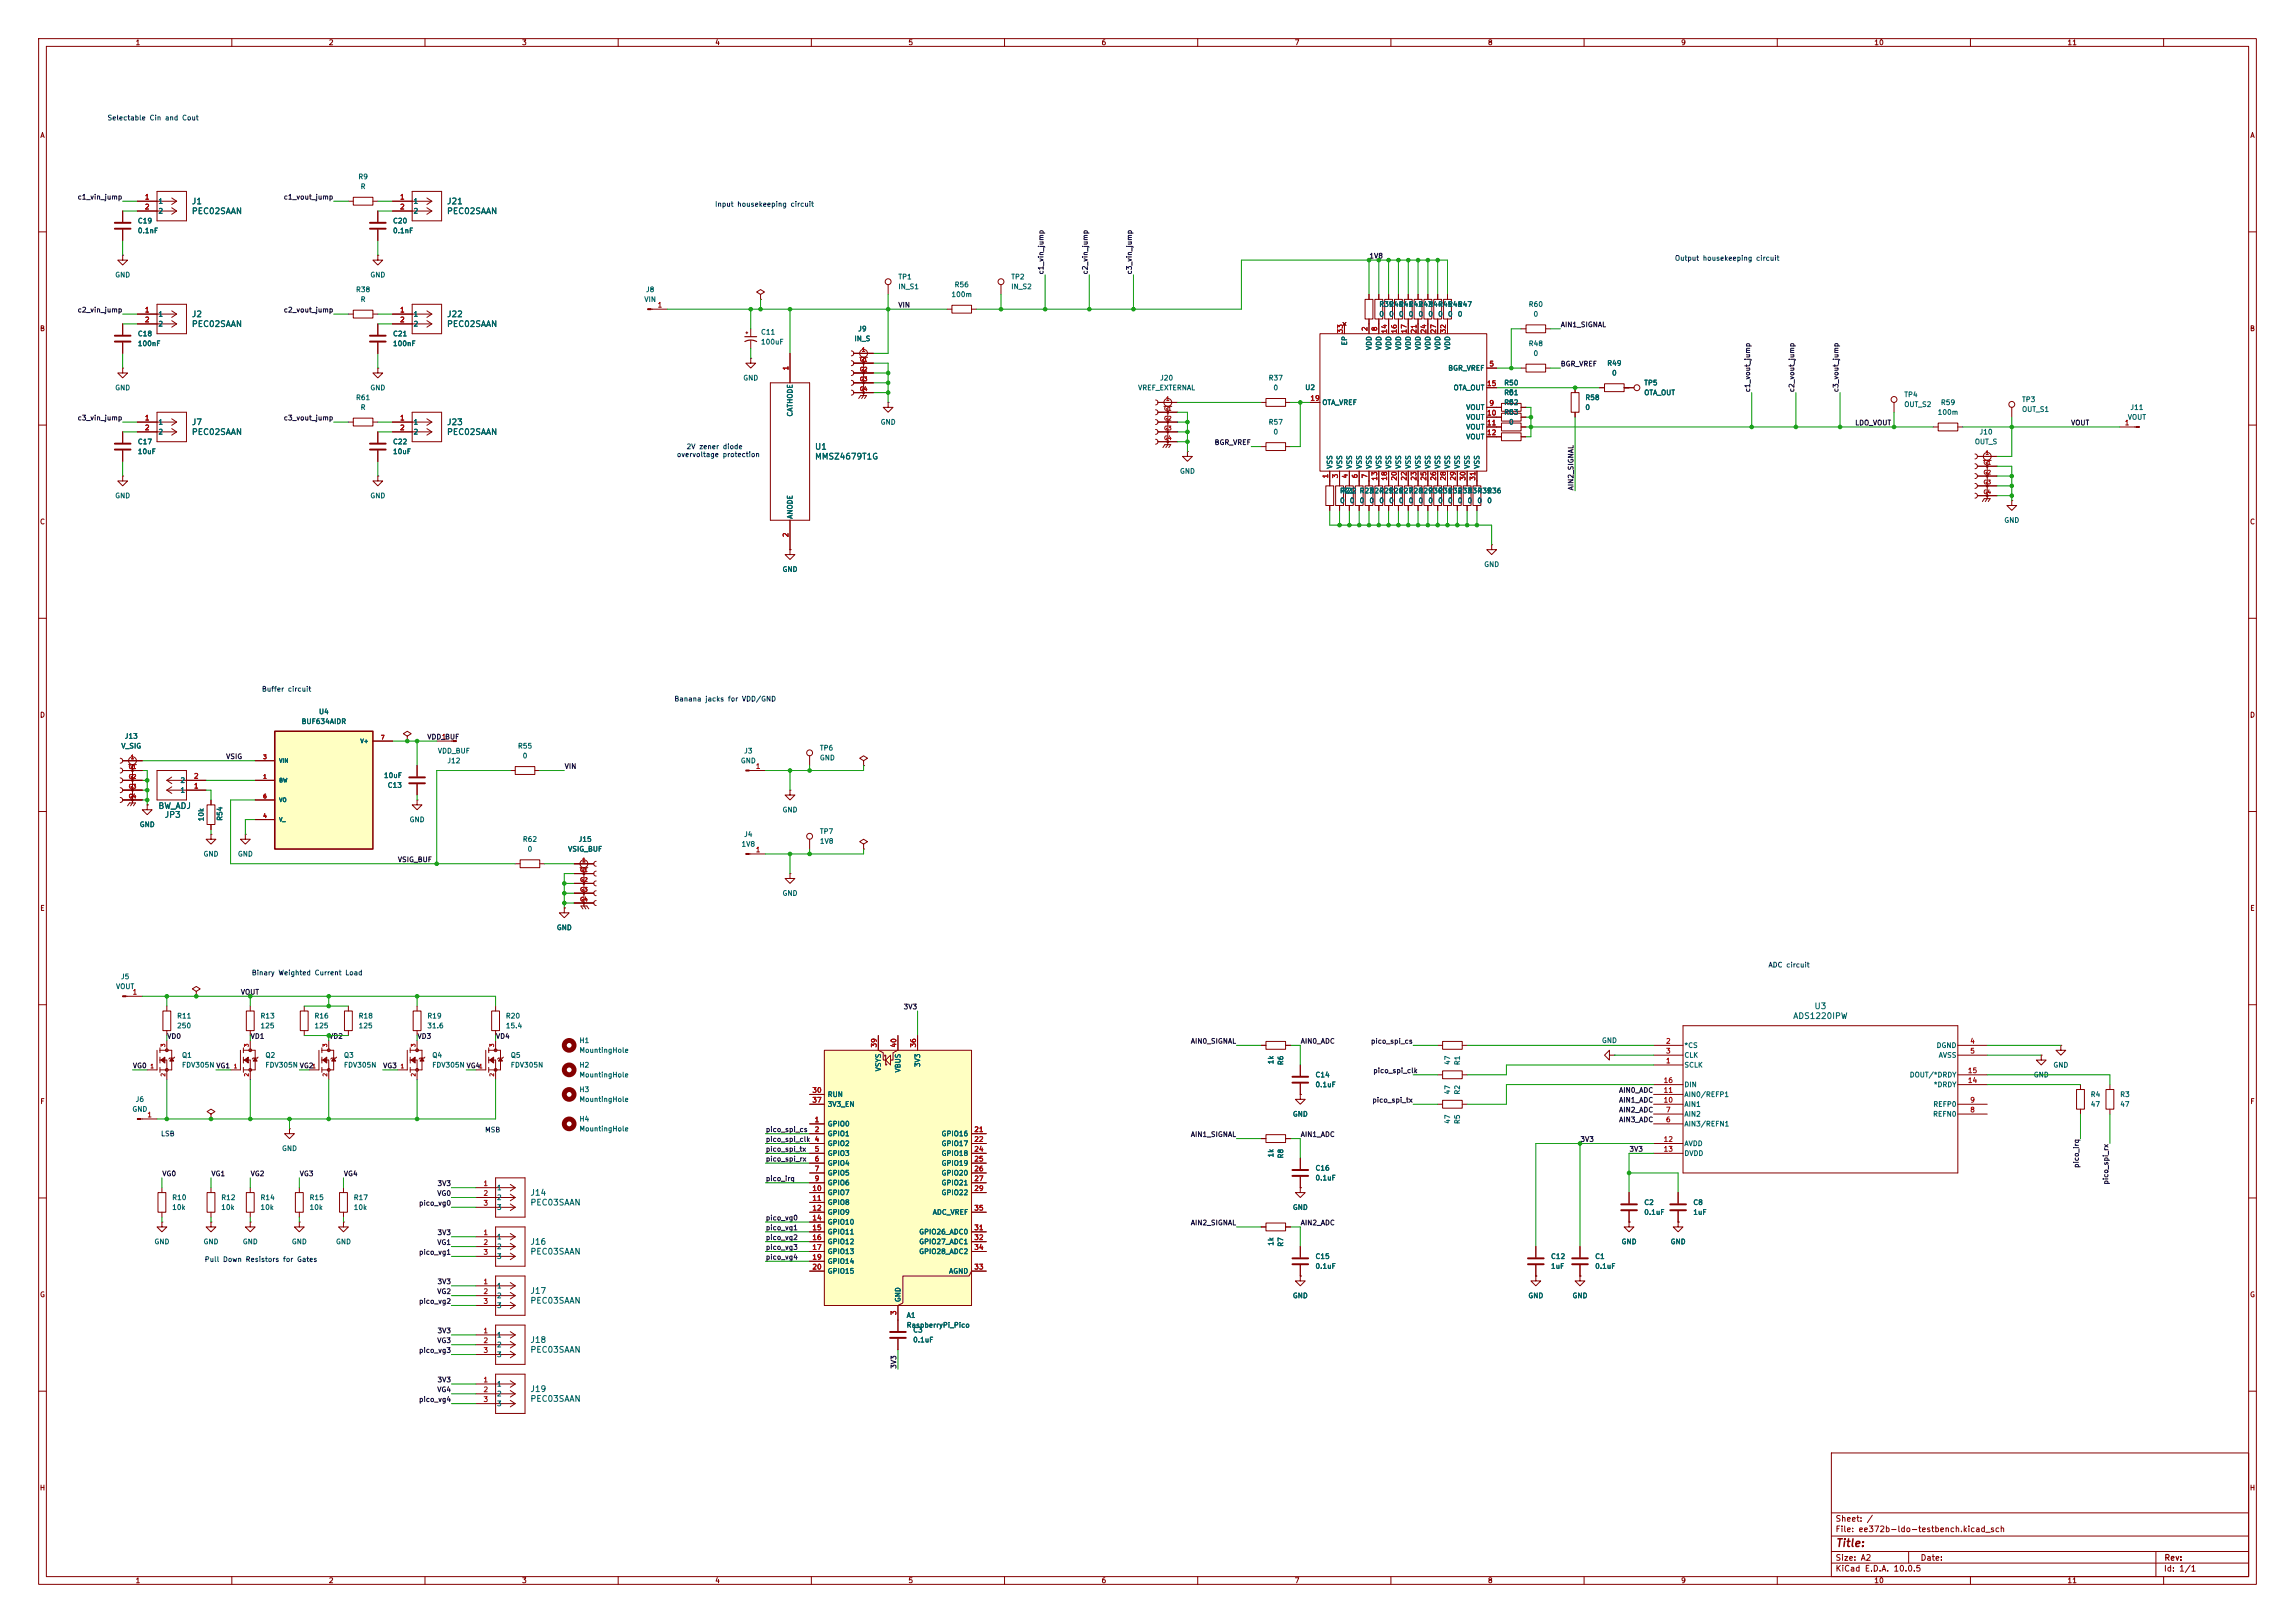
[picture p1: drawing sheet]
<svg xmlns="http://www.w3.org/2000/svg" width="594mm" height="420mm" viewBox="0 0 594 420" stroke-linecap="round" stroke-linejoin="round" font-family="sans-serif">
<defs><g id="words">
<text font-size="2" fill="#840000" x="475" y="400.8">Title:</text>
<g font-size="1.5" fill="#006464">
<text x="49.5" y="53.2">J1</text>
<text x="115.6" y="53.2">J21</text>
<text x="49.5" y="55.8">PEC02SAAN</text>
<text x="115.6" y="55.8">PEC02SAAN</text>
<text x="49.5" y="82.4">J2</text>
<text x="115.6" y="82.4">J22</text>
<text x="49.5" y="85">PEC02SAAN</text>
<text x="115.6" y="85">PEC02SAAN</text>
<text x="49.5" y="110.4">J7</text>
<text x="49.5" y="112.9">PEC02SAAN</text>
<text x="115.6" y="110.4">J23</text>
<text x="115.6" y="112.9">PEC02SAAN</text>
<text x="210.8" y="116.7">U1</text>
<text x="210.8" y="119.3">MMSZ4679T1G</text>
<text x="40.9" y="209.7">BW_ADJ</text>
<text x="42.5" y="212">JP3</text>
<text x="469.5" y="261.5">U3</text>
<text x="464" y="264">ADS1220IPW</text>
<text x="137.1" y="309.8">J14</text>
<text x="137.1" y="312.3">PEC03SAAN</text>
<text x="137.1" y="322.5">J16</text>
<text x="137.1" y="325">PEC03SAAN</text>
<text x="137.1" y="335.2">J17</text>
<text x="137.1" y="337.7">PEC03SAAN</text>
<text x="137.1" y="347.9">J18</text>
<text x="137.1" y="350.4">PEC03SAAN</text>
<text x="137.1" y="360.6">J19</text>
<text x="137.1" y="363.1">PEC03SAAN</text>
</g>
<g font-size="1.5" fill="#840000">
<text x="475" y="394.1">Sheet: /</text>
<text x="475" y="396.8">File: ee372b-ldo-testbench.kicad_sch</text>
<text x="475" y="407">KiCad E.D.A. 10.0.5</text>
<text x="475" y="404.2">Size: A2</text>
<text x="497" y="404.2">Date:</text>
<text x="560" y="407">Id: 1/1</text>
<text x="560.1" y="404.2">Rev:</text>
</g>
<g font-size="1.3" fill="#840000">
<text x="35" y="12">1</text>
<text x="85" y="12">2</text>
<text x="135" y="12">3</text>
<text x="185" y="12">4</text>
<text x="235" y="12">5</text>
<text x="285" y="12">6</text>
<text x="335" y="12">7</text>
<text x="385" y="12">8</text>
<text x="435" y="12">9</text>
<text x="485" y="12">10</text>
<text x="535" y="12">11</text>
<text x="10.3" y="36">A</text>
<text x="582.3" y="36">A</text>
<text x="10.2" y="86">B</text>
<text x="582.2" y="86">B</text>
<text x="10.2" y="136">C</text>
<text x="582.2" y="136">C</text>
<text x="10.2" y="186">D</text>
<text x="582.2" y="186">D</text>
<text x="10.3" y="236">E</text>
<text x="582.3" y="236">E</text>
<text x="10.3" y="286">F</text>
<text x="582.3" y="286">F</text>
<text x="10.2" y="336">G</text>
<text x="582.2" y="336">G</text>
<text x="10.2" y="386">H</text>
<text x="582.2" y="386">H</text>
<text x="35" y="410">1</text>
<text x="85" y="410">2</text>
<text x="135" y="410">3</text>
<text x="185" y="410">4</text>
<text x="235" y="410">5</text>
<text x="285" y="410">6</text>
<text x="335" y="410">7</text>
<text x="385" y="410">8</text>
<text x="435" y="410">9</text>
<text x="485" y="410">10</text>
<text x="535" y="410">11</text>
</g>
<g font-size="1.3" fill="#0000c2">
<text x="27.7" y="31.4">Selectable Cin and Cout</text>
<text x="184.9" y="53.8">Input housekeeping circuit</text>
<text x="433.4" y="67.8">Output housekeeping circuit</text>
<text x="175.1" y="118.6">overvoltage protection</text>
<text x="177.6" y="116.5">2V zener diode</text>
<text x="67.7" y="179.3">Buffer circuit</text>
<text x="174.4" y="181.8">Banana jacks for VDD/GND</text>
<text x="457.6" y="250.6">ADC circuit</text>
<text x="65" y="252.7">Binary Weighted Current Load</text>
<text x="125.4" y="293.3">MSB</text>
<text x="41.6" y="294.3">LSB</text>
<text x="52.9" y="326.8">Pull Down Resistors for Gates</text>
</g>
<g font-size="1.3" fill="#006464">
<text x="92.6" y="46.7">R9</text>
<text x="40.9" y="53">1</text>
<text x="93.2" y="49.2">R</text>
<text x="106.9" y="53">1</text>
<text x="35.5" y="58.1">C19</text>
<text x="40.9" y="55.6">2</text>
<text x="101.6" y="58.1">C20</text>
<text x="106.9" y="55.6">2</text>
<text x="35.5" y="60.7">0.1nF</text>
<text x="101.6" y="60.7">0.1nF</text>
<text x="29.7" y="72.1">GND</text>
<text x="92" y="75.9">R38</text>
<text x="95.7" y="72.1">GND</text>
<text x="167.1" y="75.9">J8</text>
<text x="232.4" y="72.6">TP1</text>
<text x="232.4" y="75.1">IN_S1</text>
<text x="246.1" y="77.2">100m</text>
<text x="246.9" y="74.6">R56</text>
<text x="261.6" y="72.6">TP2</text>
<text x="261.6" y="75.1">IN_S2</text>
<text x="40.9" y="82.2">1</text>
<text x="93.2" y="78.4">R</text>
<text x="106.9" y="82.2">1</text>
<text x="166.6" y="78.4">VIN</text>
<text x="356.9" y="79.7">R39</text>
<text x="356.9" y="82.2">0</text>
<text x="359.4" y="79.7">R40</text>
<text x="359.4" y="82.2">0</text>
<text x="361.9" y="79.7">R41</text>
<text x="361.9" y="82.2">0</text>
<text x="364.5" y="79.7">R42</text>
<text x="364.5" y="82.2">0</text>
<text x="367" y="79.7">R43</text>
<text x="367" y="82.2">0</text>
<text x="369.6" y="79.7">R44</text>
<text x="369.6" y="82.2">0</text>
<text x="372.1" y="79.7">R45</text>
<text x="372.1" y="82.2">0</text>
<text x="374.6" y="79.7">R46</text>
<text x="374.6" y="82.2">0</text>
<text x="377.2" y="79.7">R47</text>
<text x="377.2" y="82.2">0</text>
<text x="395.5" y="79.7">R60</text>
<text x="396.8" y="82.2">0</text>
<text x="35.5" y="87.3">C18</text>
<text x="35.5" y="89.9">100nF</text>
<text x="40.9" y="84.8">2</text>
<text x="101.6" y="87.3">C21</text>
<text x="101.6" y="89.9">100nF</text>
<text x="106.9" y="84.8">2</text>
<text x="196.8" y="86.9">C11</text>
<text x="196.8" y="89.4">100uF</text>
<text x="221" y="88.6">IN_S</text>
<text x="222" y="86.1">J9</text>
<text x="348.9" y="89.5" transform="rotate(-90 348.9 89.5)">EP</text>
<text x="395.5" y="89.9">R48</text>
<text x="355.3" y="90.7" transform="rotate(-90 355.3 90.7)">VDD</text>
<text x="357.8" y="90.7" transform="rotate(-90 357.8 90.7)">VDD</text>
<text x="360.4" y="90.7" transform="rotate(-90 360.4 90.7)">VDD</text>
<text x="362.9" y="90.7" transform="rotate(-90 362.9 90.7)">VDD</text>
<text x="365.5" y="90.7" transform="rotate(-90 365.5 90.7)">VDD</text>
<text x="368" y="90.7" transform="rotate(-90 368 90.7)">VDD</text>
<text x="370.5" y="90.7" transform="rotate(-90 370.5 90.7)">VDD</text>
<text x="373.1" y="90.7" transform="rotate(-90 373.1 90.7)">VDD</text>
<text x="375.6" y="90.7" transform="rotate(-90 375.6 90.7)">VDD</text>
<text x="396.8" y="92.4">0</text>
<text x="415.9" y="94.9">R49</text>
<text x="29.7" y="101.3">GND</text>
<text x="95.7" y="101.3">GND</text>
<text x="192.2" y="98.8">GND</text>
<text x="294.4" y="101.3">VREF_EXTERNAL</text>
<text x="300.1" y="98.8">J20</text>
<text x="328.2" y="98.8">R37</text>
<text x="329.5" y="101.3">0</text>
<text x="337.7" y="101.2">U2</text>
<text x="374.7" y="96.2">BGR_VREF</text>
<text x="376.1" y="101.3">OTA_OUT</text>
<text x="389.2" y="100">R50</text>
<text x="417.1" y="97.5">0</text>
<text x="425.4" y="100">TP5</text>
<text x="92" y="103.8">R61</text>
<text x="93.2" y="106.4">R</text>
<text x="205.4" y="107.9" transform="rotate(-90 205.4 107.9)">CATHODE</text>
<text x="342.1" y="105.1">OTA_VREF</text>
<text x="379.4" y="106.4">VOUT</text>
<text x="389.2" y="107.6">R53</text>
<text x="389.2" y="105.1">R52</text>
<text x="389.2" y="102.6">R51</text>
<text x="390.4" y="107.6">0</text>
<text x="390.4" y="105.1">0</text>
<text x="390.4" y="102.6">0</text>
<text x="410.2" y="103.8">R58</text>
<text x="410.2" y="106.4">0</text>
<text x="425.4" y="102.6">OTA_OUT</text>
<text x="492.7" y="103.1">TP4</text>
<text x="492.7" y="105.6">OUT_S2</text>
<text x="501.4" y="107.6">100m</text>
<text x="502.2" y="105.1">R59</text>
<text x="523.2" y="104.3">TP3</text>
<text x="523.2" y="106.9">OUT_S1</text>
<text x="551.3" y="106.4">J11</text>
<text x="40.9" y="110.2">1</text>
<text x="40.9" y="112.7">2</text>
<text x="106.9" y="110.2">1</text>
<text x="106.9" y="112.7">2</text>
<text x="227.8" y="110.2">GND</text>
<text x="328.2" y="110.2">R57</text>
<text x="329.5" y="112.7">0</text>
<text x="379.4" y="108.9">VOUT</text>
<text x="379.4" y="111.5">VOUT</text>
<text x="379.4" y="114">VOUT</text>
<text x="390.4" y="110.2">0</text>
<text x="512.2" y="112.7">J10</text>
<text x="550.6" y="108.9">VOUT</text>
<text x="35.5" y="115.3">C17</text>
<text x="35.5" y="117.8">10uF</text>
<text x="101.6" y="115.3">C22</text>
<text x="101.6" y="117.8">10uF</text>
<text x="511" y="115.3">OUT_S</text>
<text x="305.3" y="122.9">GND</text>
<text x="345.1" y="121.4" transform="rotate(-90 345.1 121.4)">VSS</text>
<text x="347.7" y="121.4" transform="rotate(-90 347.7 121.4)">VSS</text>
<text x="350.2" y="121.4" transform="rotate(-90 350.2 121.4)">VSS</text>
<text x="352.8" y="121.4" transform="rotate(-90 352.8 121.4)">VSS</text>
<text x="355.3" y="121.4" transform="rotate(-90 355.3 121.4)">VSS</text>
<text x="357.8" y="121.4" transform="rotate(-90 357.8 121.4)">VSS</text>
<text x="360.4" y="121.4" transform="rotate(-90 360.4 121.4)">VSS</text>
<text x="362.9" y="121.4" transform="rotate(-90 362.9 121.4)">VSS</text>
<text x="365.5" y="121.4" transform="rotate(-90 365.5 121.4)">VSS</text>
<text x="368" y="121.4" transform="rotate(-90 368 121.4)">VSS</text>
<text x="370.5" y="121.4" transform="rotate(-90 370.5 121.4)">VSS</text>
<text x="373.1" y="121.4" transform="rotate(-90 373.1 121.4)">VSS</text>
<text x="375.6" y="121.4" transform="rotate(-90 375.6 121.4)">VSS</text>
<text x="378.2" y="121.4" transform="rotate(-90 378.2 121.4)">VSS</text>
<text x="380.7" y="121.4" transform="rotate(-90 380.7 121.4)">VSS</text>
<text x="383.2" y="121.4" transform="rotate(-90 383.2 121.4)">VSS</text>
<text x="29.7" y="129.2">GND</text>
<text x="95.7" y="129.2">GND</text>
<text x="346.7" y="128">R21</text>
<text x="346.7" y="130.5">0</text>
<text x="347.3" y="128">R22 R23</text>
<text x="349.2" y="130.5">0</text>
<text x="351.8" y="130.5">0</text>
<text x="354.3" y="128">R24</text>
<text x="354.3" y="130.5">0</text>
<text x="356.9" y="128">R25</text>
<text x="356.9" y="130.5">0</text>
<text x="359.4" y="128">R26</text>
<text x="359.4" y="130.5">0</text>
<text x="361.9" y="128">R27</text>
<text x="361.9" y="130.5">0</text>
<text x="364.5" y="128">R28</text>
<text x="364.5" y="130.5">0</text>
<text x="367" y="128">R29</text>
<text x="367" y="130.5">0</text>
<text x="369.6" y="128">R30</text>
<text x="369.6" y="130.5">0</text>
<text x="372.1" y="128">R31</text>
<text x="372.1" y="130.5">0</text>
<text x="374.6" y="128">R32</text>
<text x="374.6" y="130.5">0</text>
<text x="377.2" y="128">R33</text>
<text x="377.2" y="130.5">0</text>
<text x="379.7" y="128">R34</text>
<text x="379.7" y="130.5">0</text>
<text x="382.3" y="128">R35</text>
<text x="382.3" y="130.5">0</text>
<text x="384.8" y="128">R36</text>
<text x="384.8" y="130.5">0</text>
<text x="205.4" y="134.4" transform="rotate(-90 205.4 134.4)">ANODE</text>
<text x="518.6" y="135.6">GND</text>
<text x="202.4" y="148.3">GND</text>
<text x="384" y="147">GND</text>
<text x="82.4" y="185.1">U4</text>
<text x="32.2" y="191.5">J13</text>
<text x="77.9" y="187.7">BUF634AIDR</text>
<text x="31.3" y="194">V_SIG</text>
<text x="113.2" y="195.3">VDD_BUF</text>
<text x="115.7" y="197.8">J12</text>
<text x="133.9" y="194">R55</text>
<text x="135.2" y="196.5">0</text>
<text x="191.6" y="197.8">GND</text>
<text x="192.5" y="195.3">J3</text>
<text x="212.1" y="194.5">TP6</text>
<text x="212.1" y="197.1">GND</text>
<text x="46.6" y="202.9">2</text>
<text x="99.2" y="201.6">10uF</text>
<text x="46.6" y="205.4">1</text>
<text x="100.2" y="204.2">C13</text>
<text x="36" y="214.3">GND</text>
<text x="53" y="212.7" transform="rotate(-90 53 212.7)">10k</text>
<text x="57.9" y="212.5" transform="rotate(-90 57.9 212.5)">R54</text>
<text x="105.9" y="213.1">GND</text>
<text x="202.4" y="210.5">GND</text>
<text x="52.5" y="221.9">GND</text>
<text x="61.4" y="221.9">GND</text>
<text x="135.2" y="218.1">R62</text>
<text x="136.4" y="220.7">0</text>
<text x="146.9" y="220.7">VSIG_BUF</text>
<text x="149.6" y="218.1">J15</text>
<text x="191.8" y="219.4">1V8</text>
<text x="192.5" y="216.9">J4</text>
<text x="212.1" y="216.1">TP7</text>
<text x="212.1" y="218.6">1V8</text>
<text x="202.4" y="232.1">GND</text>
<text x="144" y="241">GND</text>
<text x="29.9" y="256.2">VOUT</text>
<text x="31.2" y="253.7">J5</text>
<text x="45.7" y="263.9">R11</text>
<text x="67.3" y="263.9">R13</text>
<text x="81.3" y="263.9">R16</text>
<text x="92.7" y="263.9">R18</text>
<text x="110.5" y="263.9">R19</text>
<text x="130.8" y="263.9">R20</text>
<text x="45.7" y="266.4">250</text>
<text x="67.3" y="266.4">125</text>
<text x="81.3" y="266.4">125</text>
<text x="92.7" y="266.4">125</text>
<text x="110.5" y="266.4">31.6</text>
<text x="130.8" y="266.4">15.4</text>
<text x="47" y="274">Q1</text>
<text x="68.6" y="274">Q2</text>
<text x="88.9" y="274">Q3</text>
<text x="111.7" y="274">Q4</text>
<text x="132.1" y="274">Q5</text>
<text x="149.8" y="270.2">H1</text>
<text x="149.8" y="272.7">MountingHole</text>
<text x="329.9" y="275.5" transform="rotate(-90 329.9 275.5)">1k</text>
<text x="332.4" y="275.8" transform="rotate(-90 332.4 275.8)">R6</text>
<text x="375.6" y="275.7" transform="rotate(-90 375.6 275.7)">47</text>
<text x="378.2" y="275.8" transform="rotate(-90 378.2 275.8)">R1</text>
<text x="414.5" y="270.2">GND</text>
<text x="435.8" y="271.5">*CS</text>
<text x="435.8" y="274">CLK</text>
<text x="501.1" y="271.5">DGND</text>
<text x="501.7" y="274">AVSS</text>
<text x="47" y="276.6">FDV305N VG1</text>
<text x="68.6" y="276.6">FDV305N VG2</text>
<text x="88.9" y="276.6">FDV305N</text>
<text x="111.7" y="276.6">FDV305N VG4</text>
<text x="132.1" y="276.6">FDV305N</text>
<text x="149.8" y="276.6">H2</text>
<text x="149.8" y="279.1">MountingHole</text>
<text x="228.3" y="277.4" transform="rotate(-90 228.3 277.4)">VSYS</text>
<text x="233.4" y="277.7" transform="rotate(-90 233.4 277.7)">VBUS</text>
<text x="238.5" y="276.3" transform="rotate(-90 238.5 276.3)">3V3</text>
<text x="340.3" y="279.1">C14</text>
<text x="340.3" y="281.6">0.1uF</text>
<text x="435.8" y="276.6">SCLK</text>
<text x="435.8" y="281.6">DIN</text>
<text x="494.2" y="279.1">DOUT/*DRDY</text>
<text x="500.4" y="281.6">*DRDY</text>
<text x="526.3" y="279.1">GND</text>
<text x="531.3" y="276.6">GND</text>
<text x="34.1" y="288">GND</text>
<text x="35" y="285.4">J6</text>
<text x="149.8" y="282.9">H3</text>
<text x="149.8" y="285.4">MountingHole</text>
<text x="214.1" y="284.2">RUN</text>
<text x="214.1" y="286.7">3V3_EN</text>
<text x="375.6" y="283.3" transform="rotate(-90 375.6 283.3)">47</text>
<text x="378.2" y="283.4" transform="rotate(-90 378.2 283.4)">R2</text>
<text x="435.8" y="286.7">AIN1</text>
<text x="435.8" y="284.2">AIN0/REFP1</text>
<text x="500.3" y="286.7">REFP0</text>
<text x="541" y="284.2">R4</text>
<text x="541" y="286.7">47</text>
<text x="548.6" y="284.2">R3</text>
<text x="548.6" y="286.7">47</text>
<text x="149.8" y="290.5">H4</text>
<text x="149.8" y="293.1">MountingHole</text>
<text x="214.1" y="291.8">GPIO0</text>
<text x="334.5" y="289.3">GND</text>
<text x="375.6" y="290.9" transform="rotate(-90 375.6 290.9)">47</text>
<text x="378.2" y="291" transform="rotate(-90 378.2 291)">R5</text>
<text x="435.8" y="291.8">AIN3/REFN1</text>
<text x="435.8" y="289.3">AIN2</text>
<text x="500.2" y="289.3">REFN0</text>
<text x="72.9" y="298.1">GND</text>
<text x="214.1" y="294.3">GPIO1</text>
<text x="214.1" y="296.9">GPIO2</text>
<text x="214.1" y="299.4">GPIO3</text>
<text x="243.6" y="294.3">GPIO16</text>
<text x="243.6" y="296.9">GPIO17</text>
<text x="243.6" y="299.4">GPIO18</text>
<text x="329.9" y="299.7" transform="rotate(-90 329.9 299.7)">1k</text>
<text x="332.4" y="299.9" transform="rotate(-90 332.4 299.9)">R8</text>
<text x="435.8" y="296.9">AVDD</text>
<text x="435.8" y="299.4">DVDD</text>
<text x="214.1" y="302">GPIO4</text>
<text x="214.1" y="304.5">GPIO5</text>
<text x="243.6" y="302">GPIO19</text>
<text x="243.6" y="304.5">GPIO20</text>
<text x="340.3" y="303.2">C16</text>
<text x="340.3" y="305.8">0.1uF</text>
<text x="44.4" y="310.8">R10</text>
<text x="57.1" y="310.8">R12</text>
<text x="67.3" y="310.8">R14</text>
<text x="80" y="310.8">R15</text>
<text x="91.4" y="310.8">R17</text>
<text x="128.5" y="308.3">1</text>
<text x="128.5" y="310.8">2</text>
<text x="214.1" y="307">GPIO6</text>
<text x="214.1" y="309.6">GPIO7</text>
<text x="243.6" y="307">GPIO21</text>
<text x="243.6" y="309.6">GPIO22</text>
<text x="44.4" y="313.4">10k</text>
<text x="57.1" y="313.4">10k</text>
<text x="67.3" y="313.4">10k</text>
<text x="80" y="313.4">10k</text>
<text x="91.4" y="313.4">10k</text>
<text x="128.5" y="313.4">3</text>
<text x="214.1" y="312.1">GPIO8</text>
<text x="214.1" y="314.7">GPIO9</text>
<text x="214.1" y="317.2">GPIO10</text>
<text x="241.3" y="314.7">ADC_VREF</text>
<text x="334.5" y="313.4">GND</text>
<text x="425.4" y="312.1">C2</text>
<text x="425.4" y="314.7">0.1uF</text>
<text x="438.1" y="312.1">C8</text>
<text x="438.1" y="314.7">1uF</text>
<text x="39.8" y="322.3">GND</text>
<text x="52.5" y="322.3">GND</text>
<text x="62.7" y="322.3">GND</text>
<text x="75.4" y="322.3">GND</text>
<text x="86.8" y="322.3">GND</text>
<text x="128.5" y="321">1</text>
<text x="128.5" y="323.5">2</text>
<text x="214.1" y="319.7">GPIO11</text>
<text x="214.1" y="322.3">GPIO12</text>
<text x="237.8" y="319.7">GPIO26_ADC0</text>
<text x="237.8" y="322.3">GPIO27_ADC1</text>
<text x="329.9" y="322.5" transform="rotate(-90 329.9 322.5)">1k</text>
<text x="332.4" y="322.8" transform="rotate(-90 332.4 322.8)">R7</text>
<text x="419.6" y="322.3">GND</text>
<text x="432.3" y="322.3">GND</text>
<text x="128.5" y="326.1">3</text>
<text x="214.1" y="324.8">GPIO13</text>
<text x="214.1" y="327.4">GPIO14</text>
<text x="214.1" y="329.9">GPIO15</text>
<text x="237.8" y="324.8">GPIO28_ADC2</text>
<text x="245.5" y="329.9">AGND</text>
<text x="340.3" y="326.1">C15</text>
<text x="340.3" y="328.6">0.1uF</text>
<text x="401.3" y="326.1">C12</text>
<text x="401.3" y="328.6">1uF</text>
<text x="412.7" y="326.1">C1</text>
<text x="412.7" y="328.6">0.1uF</text>
<text x="128.5" y="333.7">1</text>
<text x="128.5" y="336.2">2</text>
<text x="128.5" y="338.8">3</text>
<text x="233.4" y="337.1" transform="rotate(-90 233.4 337.1)">GND</text>
<text x="234.5" y="341.3">A1</text>
<text x="334.5" y="336.2">GND</text>
<text x="395.4" y="336.2">GND</text>
<text x="406.9" y="336.2">GND</text>
<text x="128.5" y="346.4">1</text>
<text x="234.5" y="343.9">RaspberryPi_Pico</text>
<text x="236.2" y="345.1">C3</text>
<text x="236.2" y="347.7">0.1uF</text>
<text x="128.5" y="348.9">2</text>
<text x="128.5" y="351.5">3</text>
<text x="128.5" y="359.1">1</text>
<text x="128.5" y="361.6">2</text>
<text x="128.5" y="364.2">3</text>
</g>
<g font-size="1.3" fill="#0f0f0f">
<text x="20" y="51.9">c1_vin_jump</text>
<text x="73.3" y="51.9">c1_vout_jump</text>
<text x="270.4" y="71.1" transform="rotate(-90 270.4 71.1)">c1_vin_jump</text>
<text x="281.8" y="71.1" transform="rotate(-90 281.8 71.1)">c2_vin_jump</text>
<text x="293.2" y="71.1" transform="rotate(-90 293.2 71.1)">c3_vin_jump</text>
<text x="354.3" y="67.2">1V8</text>
<text x="20" y="81.2">c2_vin_jump</text>
<text x="73.3" y="81.2">c2_vout_jump</text>
<text x="232.4" y="79.9">VIN</text>
<text x="403.8" y="85">AIN1_SIGNAL</text>
<text x="403.8" y="95.1">BGR_VREF</text>
<text x="453.3" y="101.6" transform="rotate(-90 453.3 101.6)">c1_vout_jump</text>
<text x="464.7" y="101.6" transform="rotate(-90 464.7 101.6)">c2_vout_jump</text>
<text x="476.1" y="101.6" transform="rotate(-90 476.1 101.6)">c3_vout_jump</text>
<text x="20" y="109.1">c3_vin_jump</text>
<text x="73.3" y="109.1">c3_vout_jump</text>
<text x="480" y="110.4">LDO_VOUT</text>
<text x="535.9" y="110.4">VOUT</text>
<text x="314.2" y="115.4">BGR_VREF</text>
<text x="407.5" y="127" transform="rotate(-90 407.5 127)">AIN2_SIGNAL</text>
<text x="110.5" y="191.6">VDD_BUF</text>
<text x="58.4" y="196.7">VSIG</text>
<text x="146" y="199.3">VIN</text>
<text x="102.8" y="223.4">VSIG_BUF</text>
<text x="62.2" y="257.7">VOUT</text>
<text x="233.8" y="261.5">3V3</text>
<text x="43.2" y="269.1">VD0</text>
<text x="64.7" y="269.1">VD1</text>
<text x="85.1" y="269.1">VD2</text>
<text x="107.9" y="269.1">VD3</text>
<text x="128.2" y="269.1">VD4</text>
<text x="308.1" y="270.4">AIN0_SIGNAL</text>
<text x="336.5" y="270.4">AIN0_ADC</text>
<text x="354.7" y="270.4">pico_spi_cs</text>
<text x="34.3" y="276.7">VG0</text>
<text x="99" y="276.7">VG3</text>
<text x="355.3" y="278">pico_spi_clk</text>
<text x="355.1" y="285.6">pico_spi_tx</text>
<text x="418.9" y="283.1">AIN0_ADC</text>
<text x="418.9" y="285.6">AIN1_ADC</text>
<text x="198.1" y="293.2">pico_spi_cs</text>
<text x="418.9" y="290.7">AIN3_ADC</text>
<text x="418.9" y="288.2">AIN2_ADC</text>
<text x="198.1" y="295.8">pico_spi_clk</text>
<text x="198.1" y="298.3">pico_spi_tx</text>
<text x="308.1" y="294.5">AIN1_SIGNAL</text>
<text x="336.5" y="294.5">AIN1_ADC</text>
<text x="408.9" y="295.8">3V3</text>
<text x="421.6" y="298.3">3V3</text>
<text x="41.9" y="304.7">VG0</text>
<text x="54.6" y="304.7">VG1</text>
<text x="64.7" y="304.7">VG2</text>
<text x="77.4" y="304.7">VG3</text>
<text x="88.9" y="304.7">VG4</text>
<text x="198.1" y="305.9">pico_irq</text>
<text x="198.1" y="300.9">pico_spi_rx</text>
<text x="538.4" y="302.4" transform="rotate(-90 538.4 302.4)">pico_irq</text>
<text x="113" y="309.8">VG0</text>
<text x="113.1" y="307.2">3V3</text>
<text x="546" y="306.7" transform="rotate(-90 546 306.7)">pico_spi_rx</text>
<text x="108.3" y="312.3">pico_vg0</text>
<text x="198.1" y="316.1">pico_vg0</text>
<text x="308.1" y="317.4">AIN2_SIGNAL</text>
<text x="336.5" y="317.4">AIN2_ADC</text>
<text x="113" y="322.5">VG1</text>
<text x="113.1" y="319.9">3V3</text>
<text x="198.1" y="323.7">pico_vg3</text>
<text x="198.1" y="321.2">pico_vg2</text>
<text x="198.1" y="318.6">pico_vg1</text>
<text x="108.3" y="325">pico_vg1</text>
<text x="198.1" y="326.3">pico_vg4</text>
<text x="113" y="335.2">VG2</text>
<text x="113.1" y="332.6">3V3</text>
<text x="108.3" y="337.7">pico_vg2</text>
<text x="113" y="347.9">VG3</text>
<text x="113.1" y="345.3">3V3</text>
<text x="108.3" y="350.4">pico_vg3</text>
<text x="113.1" y="358">3V3</text>
<text x="232.3" y="354.4" transform="rotate(-90 232.3 354.4)">3V3</text>
<text x="108.3" y="363.1">pico_vg4</text>
<text x="113" y="360.6">VG4</text>
</g>
<g font-size="1.3" fill="#a90000">
<text x="37.4" y="51.9">1</text>
<text x="103.4" y="51.9">1</text>
<text x="37.4" y="54.5">2</text>
<text x="103.4" y="54.5">2</text>
<text x="37.4" y="81.1">1</text>
<text x="37.4" y="83.7">2</text>
<text x="103.4" y="81.1">1</text>
<text x="103.4" y="83.7">2</text>
<text x="170.1" y="79.9">1</text>
<text x="347.8" y="86.4" transform="rotate(-90 347.8 86.4)">33</text>
<text x="354.2" y="85.8" transform="rotate(-90 354.2 85.8)">2</text>
<text x="356.7" y="85.8" transform="rotate(-90 356.7 85.8)">8</text>
<text x="359.3" y="86.4" transform="rotate(-90 359.3 86.4)">14</text>
<text x="361.8" y="86.4" transform="rotate(-90 361.8 86.4)">16</text>
<text x="364.4" y="86.4" transform="rotate(-90 364.4 86.4)">17</text>
<text x="366.9" y="86.4" transform="rotate(-90 366.9 86.4)">21</text>
<text x="369.4" y="86.4" transform="rotate(-90 369.4 86.4)">24</text>
<text x="372" y="86.4" transform="rotate(-90 372 86.4)">27</text>
<text x="374.5" y="86.4" transform="rotate(-90 374.5 86.4)">32</text>
<text x="204.3" y="96" transform="rotate(-90 204.3 96)">1</text>
<text x="385.3" y="95.1">5</text>
<text x="384.7" y="100.2">15</text>
<text x="339" y="104">19</text>
<text x="384.7" y="107.8">10</text>
<text x="385.3" y="105.3">9</text>
<text x="37.4" y="109.1">1</text>
<text x="37.4" y="111.6">2</text>
<text x="103.4" y="109.1">1</text>
<text x="103.4" y="111.6">2</text>
<text x="384.7" y="110.4">11</text>
<text x="384.7" y="112.9">12</text>
<text x="549.8" y="110.4">1</text>
<text x="344" y="123.9" transform="rotate(-90 344 123.9)">1</text>
<text x="346.6" y="123.9" transform="rotate(-90 346.6 123.9)">3</text>
<text x="349.1" y="123.9" transform="rotate(-90 349.1 123.9)">4</text>
<text x="351.7" y="123.9" transform="rotate(-90 351.7 123.9)">6</text>
<text x="354.2" y="123.9" transform="rotate(-90 354.2 123.9)">7</text>
<text x="356.7" y="124.5" transform="rotate(-90 356.7 124.5)">13</text>
<text x="359.3" y="124.5" transform="rotate(-90 359.3 124.5)">18</text>
<text x="361.8" y="124.5" transform="rotate(-90 361.8 124.5)">20</text>
<text x="364.4" y="124.5" transform="rotate(-90 364.4 124.5)">22</text>
<text x="366.9" y="124.5" transform="rotate(-90 366.9 124.5)">23</text>
<text x="369.4" y="124.5" transform="rotate(-90 369.4 124.5)">25</text>
<text x="372" y="124.5" transform="rotate(-90 372 124.5)">26</text>
<text x="374.5" y="124.5" transform="rotate(-90 374.5 124.5)">28</text>
<text x="377.1" y="124.5" transform="rotate(-90 377.1 124.5)">29</text>
<text x="379.6" y="124.5" transform="rotate(-90 379.6 124.5)">30</text>
<text x="382.1" y="124.5" transform="rotate(-90 382.1 124.5)">31</text>
<text x="204.3" y="139.2" transform="rotate(-90 204.3 139.2)">2</text>
<text x="114.2" y="191.6">1</text>
<text x="50.1" y="201.8">2</text>
<text x="195.5" y="199.3">1</text>
<text x="50.1" y="204.3">1</text>
<text x="195.5" y="220.8">1</text>
<text x="34.2" y="257.7">1</text>
<text x="227.2" y="271.2" transform="rotate(-90 227.2 271.2)">39</text>
<text x="232.3" y="271.2" transform="rotate(-90 232.3 271.2)">40</text>
<text x="237.4" y="271.2" transform="rotate(-90 237.4 271.2)">36</text>
<text x="431.1" y="275.5">1</text>
<text x="431.1" y="270.4">2</text>
<text x="431.1" y="272.9">3</text>
<text x="509.8" y="270.4">4</text>
<text x="509.8" y="272.9">5</text>
<text x="430.5" y="280.5">16</text>
<text x="509.2" y="280.5">14</text>
<text x="509.2" y="278">15</text>
<text x="210.1" y="283.1">30</text>
<text x="210.1" y="285.6">37</text>
<text x="430.5" y="285.6">10</text>
<text x="430.5" y="283.1">11</text>
<text x="509.8" y="285.6">9</text>
<text x="38" y="289.4">1</text>
<text x="210.7" y="290.7">1</text>
<text x="210.7" y="293.2">2</text>
<text x="252" y="293.2">21</text>
<text x="431.1" y="290.7">6</text>
<text x="431.1" y="288.2">7</text>
<text x="509.8" y="288.2">8</text>
<text x="210.7" y="295.8">4</text>
<text x="210.7" y="298.3">5</text>
<text x="252" y="295.8">22</text>
<text x="252" y="298.3">24</text>
<text x="430.5" y="295.8">12</text>
<text x="430.5" y="298.3">13</text>
<text x="210.7" y="300.9">6</text>
<text x="210.7" y="303.4">7</text>
<text x="210.7" y="305.9">9</text>
<text x="252" y="300.9">25</text>
<text x="252" y="303.4">26</text>
<text x="252" y="305.9">27</text>
<text x="125" y="307.2">1</text>
<text x="125" y="309.7">2</text>
<text x="210.1" y="308.5">10</text>
<text x="210.1" y="311">11</text>
<text x="252" y="308.5">29</text>
<text x="125" y="312.3">3</text>
<text x="210.1" y="313.6">12</text>
<text x="210.1" y="316.1">14</text>
<text x="252" y="313.6">35</text>
<text x="125" y="319.9">1</text>
<text x="125" y="322.4">2</text>
<text x="210.1" y="318.6">15</text>
<text x="210.1" y="321.2">16</text>
<text x="210.1" y="323.7">17</text>
<text x="252" y="318.6">31</text>
<text x="252" y="321.2">32</text>
<text x="252" y="323.7">34</text>
<text x="125" y="325">3</text>
<text x="210.1" y="326.3">19</text>
<text x="210.1" y="328.8">20</text>
<text x="252" y="328.8">33</text>
<text x="125" y="332.6">1</text>
<text x="125" y="335.1">2</text>
<text x="125" y="337.7">3</text>
<text x="232.3" y="340.5" transform="rotate(-90 232.3 340.5)">3</text>
<text x="125" y="345.3">1</text>
<text x="125" y="347.8">2</text>
<text x="125" y="350.4">3</text>
<text x="125" y="358">1</text>
<text x="125" y="360.5">2</text>
<text x="125" y="363.1">3</text>
</g>
<g font-size="1" fill="#a90000">
<text x="222.4" y="93.8">G1</text>
<text x="222.9" y="91.3">1</text>
<text x="222.4" y="96.3">G2</text>
<text x="222.4" y="98.9">G3</text>
<text x="222.4" y="101.4">G4</text>
<text x="301.2" y="106.5">G1</text>
<text x="301.7" y="104">1</text>
<text x="301.2" y="109">G2</text>
<text x="301.2" y="111.6">G3</text>
<text x="301.2" y="114.1">G4</text>
<text x="513.8" y="117.9">1</text>
<text x="513.3" y="120.5">G1</text>
<text x="513.3" y="123">G2</text>
<text x="513.3" y="125.5">G3</text>
<text x="513.3" y="128.1">G4</text>
<text x="98.5" y="191.6">7</text>
<text x="33.7" y="196.7">1</text>
<text x="68" y="196.7">3</text>
<text x="33.2" y="199.2">G1</text>
<text x="33.2" y="201.7">G2</text>
<text x="68" y="201.7">1</text>
<text x="33.2" y="204.3">G3</text>
<text x="33.2" y="206.8">G4</text>
<text x="68" y="206.8">6</text>
<text x="68" y="211.9">4</text>
<text x="150" y="225.9">G1</text>
<text x="150.5" y="223.3">1</text>
<text x="150" y="228.4">G2</text>
<text x="150" y="231">G3</text>
<text x="150" y="233.5">G4</text>
<text x="43" y="271.1" transform="rotate(-90 43 271.1)">3</text>
<text x="64.6" y="271.1" transform="rotate(-90 64.6 271.1)">3</text>
<text x="84.9" y="271.1" transform="rotate(-90 84.9 271.1)">3</text>
<text x="107.8" y="271.1" transform="rotate(-90 107.8 271.1)">3</text>
<text x="128.1" y="271.1" transform="rotate(-90 128.1 271.1)">3</text>
<text x="38.8" y="276.7">1</text>
<text x="43" y="278.7" transform="rotate(-90 43 278.7)">2</text>
<text x="60.4" y="276.7">1</text>
<text x="64.6" y="278.7" transform="rotate(-90 64.6 278.7)">2</text>
<text x="80.7" y="276.7">1</text>
<text x="84.9" y="278.7" transform="rotate(-90 84.9 278.7)">2</text>
<text x="103.6" y="276.7">1</text>
<text x="107.8" y="278.7" transform="rotate(-90 107.8 278.7)">2</text>
<text x="123.9" y="276.7">1</text>
<text x="128.1" y="278.7" transform="rotate(-90 128.1 278.7)">2</text>
</g>
<g font-size="1" fill="#006464">
<text x="72.1" y="197.6">VIN</text>
<text x="93.2" y="192.5">V+</text>
<text x="72.1" y="202.7">BW</text>
<text x="72.1" y="207.8">VO</text>
<text x="72.1" y="212.9">V_</text>
</g>
</g></defs>
<g fill="none" stroke="#840000" stroke-width=".26">
<path d="M10 10h574v400h-574zM12 12h570v396h-570zM60 10v2M110 10v2M160 10v2M210 10v2M260 10v2M310 10v2M360 10v2M410 10v2M460 10v2M510 10v2"/>
<path d="M560 10v2M31.7 54.6v2.8M31.7 59.4v2.8M35.6 52.1h10.1M35.6 54.6h10.1M40.6 49.5h7.7v7.7h-7.7zM44.4 51.2l1.3 .9M44.4 53.8l1.3 .8M45.7 52.1l-1.3 .8M45.7 54.6l-1.3 .9M90.2 52.1h1.2M91.4 51.1h5.1v2h-5.1z"/>
<path d="M96.5 52.1h1.3M97.8 54.6v2.8M97.8 59.4v2.8M101.6 52.1h10.2M101.6 54.6h10.2M106.7 49.5h7.6v7.7h-7.6zM110.5 51.2l1.3 .9M110.5 53.8l1.3 .8M111.8 52.1l-1.3 .8M111.8 54.6l-1.3 .9M10 60h2M31.7 66v1.3h1.3l-1.3 1.3-1.2-1.3h1.2"/>
<path d="M31.7 66h.1M40.6 78.7h7.7v7.7h-7.7zM97.8 66v1.3h1.3l-1.3 1.3-1.3-1.3h1.3M97.8 66h.1M106.7 78.7h7.6v7.7h-7.6zM196.8 76.2l1.1-.6-1.1-.7-1 .7 1 .6v1.3M196.8 77.5h.1M229.9 73.7v2.5M246.4 79h5.1v2h-5.1zM259.1 73.7v2.5M582 60h2M31.7 95.3v1.2h1.3l-1.3 1.3-1.2-1.3h1.2"/>
<path d="M31.7 95.3h.1M31.7 83.8v2.8M31.7 88.6v2.8M35.6 81.3h10.1M35.6 83.8h10.1M44.4 80.4l1.3 .9M44.4 83l1.3 .8M45.7 81.3l-1.3 .8M45.7 83.8l-1.3 .9M90.2 81.3h1.2M91.4 80.3h5.1v2h-5.1zM96.5 81.3h1.3"/>
<path d="M97.8 95.3v1.2h1.3l-1.3 1.3-1.3-1.3h1.3M97.8 95.3h.1M97.8 83.8v2.8M97.8 88.6v2.8M101.6 81.3h10.2M101.6 83.8h10.2M110.5 80.4l1.3 .9M110.5 83l1.3 .8M111.8 81.3l-1.3 .8M111.8 83.8l-1.3 .9M168.5 80h4.2M193 86.1h.5"/>
<path d="M193.3 85.9v.5M194.3 92.7v1.3h1.3l-1.3 1.3-1.3-1.3h1.3M194.3 92.7h.1M194.3 85.1v2M194.3 88.1v2.1M199.4 99.1h10.1v35.5h-10.1zM204.5 91.4v7.7M220.3 90.8l.5 .2 .2 .4M220.3 93.3l.5 .2 .2 .5M220.3 95.9l.5 .2 .2 .4M220.3 98.4l.5 .2 .2 .5M221 91.4l-.2 .5-.5 .2"/>
<path d="M221 94l-.2 .4-.5 .2M221 96.5l-.2 .5-.5 .2M221 99.1l-.2 .4-.5 .2M221 99.1h5.1M221 91.4h5.1M221 94h5.1M221 96.5h5.1M222.5 92.5h2M223.5 92.5v9.9l-.5 .7M245.1 80h1.3M251.5 80h1.2M341.6 86.4h43.2v35.5h-43.2z"/>
<path d="M347.6 83.4l.8 .8M348 83.8v2.6M348.4 83.4l-.8 .8M354.3 83.8v2.6M356.9 83.8v2.6M359.4 83.8v2.6M361.9 83.8v2.6M364.5 83.8v2.6M367 83.8v2.6M369.6 83.8v2.6M372.1 83.8v2.6M374.6 83.8v2.6"/>
<path d="M384.8 95.3h2.5M393.7 85.1h1.3M395 84.1h5v2h-5zM400 85.1h1.3M10 110h2M31.7 111.8v2.8M31.7 116.6v2.8M35.6 109.2h10.1M35.6 111.8h10.1M40.6 106.7h7.7v7.6h-7.7zM44.4 108.4l1.3 .8M44.4 110.9l1.3 .9"/>
<path d="M45.7 109.2l-1.3 .9M45.7 111.8l-1.3 .8M90.2 109.2h1.2M91.4 108.2h5.1v2h-5.1zM96.5 109.2h1.3M97.8 111.8v2.8M97.8 116.6v2.8M101.6 109.2h10.2M101.6 111.8h10.2M106.7 106.7h7.6v7.6h-7.6zM110.5 108.4l1.3 .8M110.5 110.9l1.3 .9"/>
<path d="M111.8 109.2l-1.3 .9M111.8 111.8l-1.3 .8M220.3 101l.5 .2 .2 .4M221 101.6l-.2 .4-.5 .2M221 101.6h5.1M222.2 103.1l.6-.7h1.5l-.5 .7M229.9 104.1v1.3h1.2l-1.2 1.3-1.3-1.3h1.3M229.9 104.1h.1M299.1 103.5l.4 .2 .2 .4M299.1 106l.4 .2 .2 .5M299.1 108.6l.4 .2 .2 .4M299.1 111.1l.4 .2 .2 .5"/>
<path d="M299.1 113.7l.4 .2 .2 .4M299.7 104.1l-.2 .5-.4 .2M299.7 106.7l-.2 .4-.4 .2M299.7 109.2l-.2 .5-.4 .2M299.7 111.8l-.2 .4-.4 .2M299.7 114.3l-.2 .4-.4 .2M299.7 109.2h5.1M299.7 114.3h5.1M299.7 111.8h5.1M299.7 106.7h5.1M299.7 104.1h5.1M301 115.8l.5-.7h1.5l-.5 .7"/>
<path d="M301.2 105.2h2.1M302.3 105.2v9.9l-.5 .7M307.3 116.8v1.3h1.3l-1.3 1.3-1.2-1.3h1.2M307.3 116.8h.1M326.4 104.1h1.3M326.4 115.6h1.3M327.7 103.1h5v2.1h-5zM327.7 114.6h5v2h-5zM332.7 104.1h1.3M332.7 115.6h1.3M339.1 104.1h2.5M384.8 110.5h2.5"/>
<path d="M384.8 105.4h2.5M384.8 108h2.5M384.8 113h2.5M384.8 100.3h2.5M490.2 104.1v2.6M500.4 110.5h1.2M501.6 109.5h5.1v2h-5.1zM506.7 110.5h1.3M511.2 117.5l.4 .2 .2 .4M511.8 118.1l-.2 .5-.4 .2M511.8 118.1h5.1M513.3 119.1h2.1"/>
<path d="M514.3 119.1v9.9l-.5 .8M520.7 105.4v2.6M548.6 110.5h4.3M582 110h2M31.7 123.2v1.3h1.3l-1.3 1.2-1.2-1.2h1.2M31.7 123.2h.1M97.8 123.2v1.3h1.3l-1.3 1.2-1.3-1.2h1.3M97.8 123.2h.1M204.5 134.6v7.6M343.2 125.7h2v5.1h-2zM344.2 121.9v3.8M344.2 130.8v1.3"/>
<path d="M345.7 125.7h2v5.1h-2zM346.7 121.9v3.8M346.7 130.8v1.3M348.2 125.7h2.1v5.1h-2.1zM349.2 121.9v3.8M349.2 130.8v1.3M350.8 125.7h2v5.1h-2zM351.8 121.9v3.8M351.8 130.8v1.3M353.3 125.7h2v5.1h-2zM354.3 121.9v3.8M354.3 130.8v1.3"/>
<path d="M355.9 125.7h2v5.1h-2zM356.9 121.9v3.8M356.9 130.8v1.3M358.4 125.7h2v5.1h-2zM359.4 121.9v3.8M359.4 130.8v1.3M360.9 125.7h2.1v5.1h-2.1zM361.9 121.9v3.8M361.9 130.8v1.3M363.5 125.7h2v5.1h-2zM364.5 121.9v3.8M364.5 130.8v1.3"/>
<path d="M366 125.7h2v5.1h-2zM367 121.9v3.8M367 130.8v1.3M368.6 125.7h2v5.1h-2zM369.6 121.9v3.8M369.6 130.8v1.3M371.1 125.7h2v5.1h-2zM372.1 121.9v3.8M372.1 130.8v1.3M373.6 125.7h2.1v5.1h-2.1zM374.6 121.9v3.8M374.6 130.8v1.3"/>
<path d="M376.2 125.7h2v5.1h-2zM377.2 121.9v3.8M377.2 130.8v1.3M378.7 125.7h2v5.1h-2zM379.7 121.9v3.8M379.7 130.8v1.3M381.3 125.7h2v5.1h-2zM382.3 121.9v3.8M382.3 130.8v1.3M511.2 120l.4 .2 .2 .5M511.2 122.6l.4 .1 .2 .5M511.2 125.1l.4 .2 .2 .4"/>
<path d="M511.2 127.6l.4 .2 .2 .5M511.8 120.7l-.2 .4-.4 .2M511.8 123.2l-.2 .4-.4 .2M511.8 125.7l-.2 .5-.4 .2M511.8 128.3l-.2 .4-.4 .2M511.8 120.7h5.1M511.8 123.2h5.1M511.8 125.7h5.1M511.8 128.3h5.1M513.1 129.8l.5-.8h1.5l-.5 .8M204.5 142.2v1.3h-1.3l1.3 1.3 1.2-1.3h-1.2M204.5 142.2h.1"/>
<path d="M386.1 141v1.2h1.2l-1.2 1.3-1.3-1.3h1.3M386.1 141h.1M10 160h2M582 160h2M31.1 196.2l.5 .2 .1 .5M31.1 198.8l.5 .1 .1 .5M31.7 196.9l-.1 .4-.5 .2M31.7 199.4l-.1 .4-.5 .2M31.7 199.4h5.1M31.7 196.9h5.1M33.3 197.9h2M34.3 197.9v9.9l-.5 .7"/>
<path d="M40.6 199.4h7.7v7.6h-7.7zM105.4 190.5l1-.6-1-.7-1 .7 1 .6v1.3M105.4 191.8h.1M113 191.8h4.2M132.1 199.4h1.2M133.3 198.4h5.1v2h-5.1zM138.4 199.4h1.3M193.9 199.4h4.2M209.5 195.6v2.5M223.5 196.9l1-.7-1-.6-1 .6 1 .7v1.2M223.5 198.1h.1M10 210h2"/>
<path d="M31.1 201.3l.5 .2 .1 .4M31.1 203.8l.5 .2 .1 .5M31.1 206.4l.5 .2 .1 .4M31.7 201.9l-.1 .5-.5 .2M31.7 204.5l-.1 .4-.5 .2M31.7 207l-.1 .5-.5 .2M31.7 204.5h5.1M31.7 201.9h5.1M31.7 207h5.1M33 208.5l.5-.7h1.6l-.6 .7M38.1 208.3v1.3h1.3l-1.3 1.2-1.3-1.2h1.3M38.1 208.3h.1"/>
<path d="M43.2 204.5h10.1M43.2 204.5l1.2 .8M43.2 201.9h10.1M43.2 201.9l1.2 .9M44.4 203.6l-1.2 .9M44.4 201.1l-1.2 .8M53.6 208.3h2v5.1h-2zM54.6 215.9v1.3h1.3l-1.3 1.2-1.3-1.2h1.3M54.6 215.9h.1M54.6 207v1.3M54.6 213.4v1.2M63.5 215.9v1.3h1.3l-1.3 1.2-1.3-1.2h1.3"/>
<path d="M63.5 215.9h.1M107.9 207v1.3h1.3l-1.3 1.3-1.2-1.3h1.2M107.9 207h.1M204.5 204.5v1.2h1.2l-1.2 1.3-1.3-1.3h1.3M204.5 204.5h.1M209.5 217.2v2.5M223.5 218.4l1-.6-1-.6-1 .6 1 .6v1.3M223.5 219.7h.1M582 210h2M133.3 223.5h1.3M134.6 222.5h5.1v2h-5.1zM139.7 223.5h1.3"/>
<path d="M146 235v1.2h-1.2l1.2 1.3 1.3-1.3h-1.3M146 235h.1M148.6 223.5h5.1M148.6 226.1h5.1M148.6 228.6h5.1M148.6 231.1h5.1M148.6 233.7h5.1M150.1 224.5h2M150.9 235.2l-.5-.8h1.5l.5 .8M151.1 224.5v9.9l.5 .8M153.7 223.5l.2 .5 .4 .2M153.7 226.1l.2 .4 .4 .2"/>
<path d="M153.7 228.6l.2 .5 .4 .1M153.7 231.1l.2 .5 .4 .2M153.7 233.7l.2 .4 .4 .2M154.3 222.9l-.4 .2-.2 .4M154.3 225.4l-.4 .2-.2 .5M154.3 228l-.4 .2-.2 .4M154.3 230.5l-.4 .2-.2 .4M154.3 233l-.4 .2-.2 .5M193.9 221h4.2M204.5 226.1v1.2h1.2l-1.2 1.3-1.3-1.3h1.3M204.5 226.1h.1M32.6 257.8h4.2"/>
<path d="M50.8 256.5l1-.6-1-.6-1 .6 1 .6v1.3M50.8 257.8h.1M10 260h2M40.6 271.8v5.1h-2.5M41.4 274.3h1.8v5.1M41.4 271.1v1.3M41.4 273.6v1.5M41.4 276.2v1.3M41.4 271.8h3v5.1h-3M42.2 261.6h2v5.1h-2zM43.2 260.4v1.2M43.2 266.7v1.3"/>
<path d="M43.2 269.2v2.6M45.2 273.6l-.2 .2h-1.1l-.2 .3M62.2 271.8v5.1h-2.5M63 274.3h1.8v5.1M63 271.8h3v5.1h-3M63 271.1v1.3M63 273.6v1.5M63 276.2v1.3M63.8 261.6h2v5.1h-2zM64.8 260.4v1.2M64.8 266.7v1.3M64.8 269.2v2.6"/>
<path d="M66.8 273.6l-.3 .2h-1l-.2 .3M77.7 261.6h2.1v5.1h-2.1zM78.7 260.4v1.2M78.7 266.7v1.3M82.5 271.8v5.1h-2.5M83.3 271.8h3.1v5.1h-3.1M83.3 274.3h1.8v5.1M83.3 271.1v1.3M83.3 273.6v1.5M83.3 276.2v1.3M85.1 269.2v2.6M87.1 273.6l-.2 .2h-1l-.3 .3"/>
<path d="M89.2 261.6h2v5.1h-2zM90.2 260.4v1.2M90.2 266.7v1.3M105.4 271.8v5.1h-2.5M106.2 271.8h3v5.1h-3M106.2 274.3h1.7v5.1M106.2 271.1v1.3M106.2 273.6v1.5M106.2 276.2v1.3M106.9 261.6h2.1v5.1h-2.1zM107.9 260.4v1.2M107.9 266.7v1.3"/>
<path d="M107.9 269.2v2.6M110 273.6l-.3 .2h-1l-.2 .3M326.4 270.5h1.3M327.7 269.5h5v2h-5zM332.7 270.5h1.3M336.5 275.6v2.8M372.1 270.5h1.3M372.1 278.1h1.3M373.4 269.5h5.1v2h-5.1zM373.4 277.1h5.1v2h-5.1zM378.5 270.5h1.2M378.5 278.1h1.2"/>
<path d="M416.6 273.1v-1.3l-1.3 1.3 1.3 1.2v-1.2h1.2M417.8 273.1h.1M582 260h2M36.4 289.6h4.2M54.6 288.3l1-.6-1-.7-1 .7 1 .6v1.3M54.6 289.6h.1M74.9 292.1v1.3h1.3l-1.3 1.2-1.2-1.2h1.2M74.9 292.1h.1M326.4 294.6h1.3M327.7 293.6h5v2.1h-5zM332.7 294.6h1.3M336.5 283.2v1.3h1.3l-1.3 1.3-1.2-1.3h1.2"/>
<path d="M336.5 283.2h.1M336.5 280.4v2.8M336.5 299.7v2.8M372.1 285.8h1.3M373.4 284.7h5.1v2.1h-5.1zM378.5 285.8h1.2M10 310h2M40.9 308.6h2v5.1h-2zM41.9 316.2v1.3h1.3l-1.3 1.3-1.3-1.3h1.3M41.9 316.2h.1M41.9 307.3v1.3M41.9 313.7v1.3"/>
<path d="M53.6 308.6h2v5.1h-2zM54.6 316.2v1.3h1.3l-1.3 1.3-1.3-1.3h1.3M54.6 316.2h.1M54.6 307.3v1.3M54.6 313.7v1.3M63.8 308.6h2v5.1h-2zM64.8 316.2v1.3h1.2l-1.2 1.3-1.3-1.3h1.3M64.8 316.2h.1M64.8 307.3v1.3M64.8 313.7v1.3M76.5 308.6h2v5.1h-2zM77.5 316.2v1.3h1.2l-1.2 1.3-1.3-1.3h1.3"/>
<path d="M77.5 316.2h.1M77.5 307.3v1.3M77.5 313.7v1.3M87.9 308.6h2v5.1h-2zM88.9 316.2v1.3h1.3l-1.3 1.3-1.3-1.3h1.3M88.9 316.2h.1M88.9 307.3v1.3M88.9 313.7v1.3M128.3 317.5h7.6v10.2h-7.6zM132.1 319.2l1.2 .8M336.5 307.3v1.3h1.3l-1.3 1.3-1.2-1.3h1.2M336.5 307.3h.1"/>
<path d="M336.5 304.5v2.8M421.6 316.2v1.3h1.3l-1.3 1.3-1.2-1.3h1.2M421.6 316.2h.1M421.6 308.6v2.8M421.6 313.4v2.8M434.3 316.2v1.3h1.3l-1.3 1.3-1.2-1.3h1.2M434.3 316.2h.1M434.3 308.6v2.8M434.3 313.4v2.8M582 310h2M123.2 320h10.1M123.2 322.6h10.1"/>
<path d="M123.2 325.1h10.1M132.1 321.7l1.2 .9M132.1 324.3l1.2 .8M133.3 320l-1.2 .9M133.3 322.6l-1.2 .8M133.3 325.1l-1.2 .9M336.5 330.2v1.3h1.3l-1.3 1.2-1.2-1.2h1.2M336.5 330.2h.1M336.5 322.6v2.8M336.5 327.4v2.8M397.5 330.2v1.3h1.3l-1.3 1.2-1.3-1.2h1.3M397.5 330.2h.1"/>
<path d="M397.5 322.6v2.8M397.5 327.4v2.8M408.9 330.2v1.3h1.3l-1.3 1.2-1.2-1.2h1.2M408.9 330.2h.1M123.2 358.1h10.1M128.3 355.6h7.6v10.2h-7.6zM132.1 357.3l1.2 .8M132.1 359.8l1.2 .9M133.3 358.1l-1.2 .9M10 360h2M123.2 360.7h10.1M123.2 363.2h10.1"/>
<path d="M132.1 362.4l1.2 .8M133.3 360.7l-1.2 .8M133.3 363.2l-1.2 .9M474 376h108v32h-108zM582 360h2M474 397.5h108M474 391.5h108M60 408v2M110 408v2M160 408v2M210 408v2M260 408v2"/>
<path d="M310 408v2M360 408v2M410 408v2M460 408v2M474 404.5h108M474 401.5h108M494 401.5v3M510 408v2M558 401.5v6.5M560 408v2"/>
<circle cx="229.9" cy="72.9" r=".76"/>
<circle cx="259.1" cy="72.9" r=".76"/>
<circle cx="223.5" cy="94" r=".25"/>
<circle cx="223.5" cy="96.5" r=".25"/>
<circle cx="223.5" cy="99.1" r=".25"/>
<circle cx="223.5" cy="91.4" r="1.02"/>
<circle cx="223.5" cy="101.6" r=".25"/>
<circle cx="302.3" cy="111.8" r=".25"/>
<circle cx="302.3" cy="114.3" r=".25"/>
<circle cx="302.3" cy="106.7" r=".25"/>
<circle cx="302.3" cy="109.2" r=".25"/>
<circle cx="302.3" cy="104.1" r="1.02"/>
<circle cx="490.2" cy="103.4" r=".76"/>
<circle cx="514.4" cy="118.1" r="1.02"/>
<circle cx="520.7" cy="104.6" r=".76"/>
<circle cx="514.3" cy="125.7" r=".25"/>
<circle cx="514.3" cy="128.3" r=".25"/>
<circle cx="514.3" cy="120.6" r=".25"/>
<circle cx="514.3" cy="123.2" r=".25"/>
<circle cx="34.3" cy="196.8" r="1.02"/>
<circle cx="34.3" cy="199.4" r=".25"/>
<circle cx="209.5" cy="194.8" r=".76"/>
<circle cx="34.3" cy="204.5" r=".25"/>
<circle cx="34.3" cy="201.9" r=".25"/>
<circle cx="34.3" cy="207" r=".25"/>
<circle cx="209.5" cy="216.4" r=".76"/>
<circle cx="151.1" cy="223.5" r="1.02"/>
<circle cx="151.1" cy="226.1" r=".25"/>
<circle cx="151.1" cy="228.6" r=".25"/>
<circle cx="151.1" cy="231.1" r=".25"/>
<circle cx="151.1" cy="233.7" r=".25"/>
<circle cx="43.2" cy="271.8" r=".36"/>
<circle cx="43.2" cy="276.9" r=".36"/>
<circle cx="64.8" cy="271.8" r=".36"/>
<circle cx="64.8" cy="276.9" r=".36"/>
<circle cx="85.1" cy="276.9" r=".36"/>
<circle cx="85.1" cy="271.8" r=".36"/>
<circle cx="107.9" cy="271.8" r=".36"/>
<circle cx="107.9" cy="276.9" r=".36"/>
</g>
<g fill="#840000" stroke="#840000" stroke-width=".26">
<path d="M167.6 79.9h.9v.2h-.9z"/>
<path d="M193 199.3h.9v.2h-.9z"/>
<path d="M193 220.9h.9v.2h-.9z"/>
<path d="M117.2 191.6h.9v.3h-.9z"/>
<path d="M31.7 257.7h.9v.2h-.9z"/>
<path d="M41.7 274.3l1-.7v1.5z"/>
<path d="M44.4 273.8l.6 .8h-1.1z"/>
<path d="M35.6 289.4h.8v.3h-.8z"/>
<path d="M63.2 274.3l1.1-.7v1.5z"/>
<path d="M66 273.8l.5 .8h-1z"/>
<path d="M83.6 274.3l1-.7v1.5z"/>
<path d="M86.4 273.8l.5 .8h-1z"/>
<path d="M106.4 274.3l1-.7v1.5z"/>
<path d="M109.2 273.8l.5 .8h-1z"/>
<path d="M552.9 110.4h.8v.2h-.8z"/>
</g>
<g fill="none" stroke="#840000" stroke-width=".51">
<path d="M29.7 57.7h4.1M29.7 59.2h4.1M95.8 57.7h4M95.8 59.2h4M29.7 86.9h4.1M29.7 88.4h4.1M95.8 86.9h4M95.8 88.4h4M29.7 114.8h4.1M29.7 116.3h4.1M95.8 114.8h4M95.8 116.3h4"/>
<path d="M334.5 278.6h4.1M334.5 280.2h4.1M334.5 302.8h4.1M334.5 304.3h4.1M419.6 311.7h4.1M419.6 313.2h4.1M432.3 311.7h4.1M432.3 313.2h4.1M334.5 325.6h4.1M334.5 327.2h4.1M395.5 325.6h4M395.5 327.2h4"/>
</g>
<path d="M192.8 88.4l1.4-.4 1.6 .4M192.8 87.1h3" fill="none" stroke="#840000" stroke-width=".3"/>
<path d="M71.1 189.2h25.4v30.5h-25.4z" fill="#ffffc2"/>
<path d="M71.1 189.2h25.4v30.5h-25.4z" fill="none" stroke="#840000" stroke-width=".41"/>
<g fill="none" stroke="#840000" stroke-width=".26">
<path d="M353.3 77.5h2v5.1h-2zM354.3 76.2v1.3M355.9 77.5h2v5.1h-2zM356.9 76.2v1.3M358.4 77.5h2v5.1h-2zM359.4 76.2v1.3M360.9 77.5h2.1v5.1h-2.1zM361.9 76.2v1.3M363.5 77.5h2v5.1h-2zM364.5 76.2v1.3M366 77.5h2v5.1h-2zM367 76.2v1.3"/>
<path d="M368.6 77.5h2v5.1h-2zM369.6 76.2v1.3M371.1 77.5h2v5.1h-2zM372.1 76.2v1.3M373.6 77.5h2.1v5.1h-2.1zM374.6 76.2v1.3M354.3 82.6v1.2M356.9 82.6v1.2M359.4 82.6v1.2M361.9 82.6v1.2M364.5 82.6v1.2M367 82.6v1.2"/>
<path d="M369.6 82.6v1.2M372.1 82.6v1.2M374.6 82.6v1.2M393.7 95.3h1.3M395 94.2h5v2.1h-5zM400 95.3h1.3M415.3 99.3h5.1v2h-5.1zM387.3 113h1.3M387.3 110.5h1.3M387.3 108h1.3M387.3 105.4h1.3M388.6 112h5.1v2h-5.1z"/>
<path d="M388.6 109.5h5.1v2h-5.1zM388.6 106.9h5.1v2.1h-5.1zM388.6 104.4h5.1v2h-5.1zM393.7 113h1.3M393.7 110.5h1.3M393.7 108h1.3M393.7 105.4h1.3M406.7 101.6h2v5.1h-2zM407.7 100.3v1.3M407.7 106.7v1.3M414 100.3h1.3M420.4 100.3h2.5"/>
<path d="M520.7 129.5v1.3h1.3l-1.3 1.3-1.3-1.3h1.3M520.7 129.5h.1M66 196.9h5.1M96.5 191.8h5.1M107.9 198.1v2.8M66 201.9h5.1M66 212.1h5.1M66 207h5.1M107.9 202.9v2.8M125.7 271.8v5.1h-2.5M126.5 274.3h1.8v5.1M126.5 271.1v1.3"/>
<path d="M126.5 273.6v1.5M126.5 276.2v1.3M126.5 271.8h3v5.1h-3M127.3 261.6h2v5.1h-2zM128.3 260.4v1.2M128.3 266.7v1.3M128.3 269.2v2.6M130.3 273.6l-.3 .2h-1l-.2 .3M428 275.6h7.6M428 270.5h7.6M428 273.1h7.6M435.6 265.4h71.1v38.1h-71.1z"/>
<path d="M506.7 270.5h7.6M506.7 273.1h7.6M506.7 278.1h7.6M528.3 273.1v1.2h1.3l-1.3 1.3-1.3-1.3h1.3M528.3 273.1h.1M533.4 270.5v1.3h1.3l-1.3 1.3-1.3-1.3h1.3M533.4 270.5h.1M428 290.8h7.6M428 288.3h7.6M428 285.8h7.6M428 283.2h7.6M428 295.9h7.6"/>
<path d="M428 298.5h7.6M428 280.7h7.6M506.7 288.3h7.6M506.7 285.8h7.6M506.7 280.7h7.6M537.5 281.9h2v5.1h-2zM538.5 280.7v1.2M538.5 287v1.3M545.1 281.9h2v5.1h-2zM546.1 280.7v1.2M546.1 287v1.3M123.2 307.3h10.1"/>
<path d="M123.2 309.9h10.1M123.2 312.4h10.1M128.3 304.8h7.6v10.2h-7.6zM132.1 306.5l1.2 .8M132.1 309l1.2 .9M132.1 311.6l1.2 .8M133.3 307.3l-1.2 .9M133.3 309.9l-1.2 .8M133.3 312.4l-1.2 .9"/>
<circle cx="423.7" cy="100.3" r=".76"/>
<circle cx="128.3" cy="276.9" r=".36"/>
<circle cx="128.3" cy="271.8" r=".36"/>
</g>
<path d="M105.9 202.7h4.1M105.9 201.2h4.1" fill="none" stroke="#840000" stroke-width=".51"/>
<g fill="#840000" stroke="#840000" stroke-width=".26">
<path d="M126.7 274.3l1.1-.7v1.5z"/>
<path d="M129.5 273.8l.5 .8h-1z"/>
</g>
<g fill="none" stroke="#840000" stroke-width="1.3">
<circle cx="147.3" cy="276.9" r="1.27"/>
<circle cx="147.3" cy="270.5" r="1.27"/>
<circle cx="147.3" cy="290.8" r="1.27"/>
<circle cx="147.3" cy="283.2" r="1.27"/>
</g>
<path d="M213.4 271.8h38.1v66h-38.1z" fill="#ffffc2"/>
<g fill="none" stroke="#840000" stroke-width=".26">
<path d="M31.7 54.6v2.8M31.7 59.4v2.8M35.6 52.1h5M35.6 54.6h5M97.8 54.6v2.8M97.8 59.4v2.8M101.6 52.1h5.1M101.6 54.6h5.1M354.3 76.2v1.3M356.9 76.2v1.3M359.4 76.2v1.3M361.9 76.2v1.3"/>
<path d="M364.5 76.2v1.3M367 76.2v1.3M369.6 76.2v1.3M372.1 76.2v1.3M374.6 76.2v1.3M31.7 83.8v2.8M31.7 88.6v2.8M35.6 81.3h5M35.6 83.8h5M97.8 83.8v2.8M97.8 88.6v2.8M101.6 81.3h5.1"/>
<path d="M101.6 83.8h5.1M204.5 91.4v7.7M221 91.4h5.1M221 94h5.1M221 96.5h5.1M221 99.1h5.1M347.6 83.4l.8 .8M348 83.8v2.6M348.4 83.4l-.8 .8M354.3 82.6v3.8M356.9 82.6v3.8M359.4 82.6v3.8"/>
<path d="M361.9 82.6v3.8M364.5 82.6v3.8M367 82.6v3.8M369.6 82.6v3.8M372.1 82.6v3.8M374.6 82.6v3.8M384.8 95.3h2.5M31.7 111.8v2.8M31.7 116.6v2.8M35.6 109.2h5M35.6 111.8h5M97.8 111.8v2.8"/>
<path d="M97.8 116.6v2.8M101.6 109.2h5.1M101.6 111.8h5.1M221 101.6h5.1M339.1 104.1h2.5M384.8 105.4h3.8M384.8 108h3.8M384.8 110.5h3.8M384.8 113h3.8M384.8 100.3h2.5M393.7 105.4h1.3M393.7 108h1.3"/>
<path d="M393.7 110.5h1.3M393.7 113h1.3M407.7 100.3v1.3M407.7 106.7v1.3M414 100.3h1.3M420.4 100.3h2.5M204.5 134.6v7.6M344.2 121.9v3.8M344.2 130.8v1.3M346.7 121.9v3.8M346.7 130.8v1.3M349.2 121.9v3.8"/>
<path d="M349.2 130.8v1.3M351.8 121.9v3.8M351.8 130.8v1.3M354.3 121.9v3.8M354.3 130.8v1.3M356.9 121.9v3.8M356.9 130.8v1.3M359.4 121.9v3.8M359.4 130.8v1.3M361.9 121.9v3.8M361.9 130.8v1.3M364.5 121.9v3.8"/>
<path d="M364.5 130.8v1.3M367 121.9v3.8M367 130.8v1.3M369.6 121.9v3.8M369.6 130.8v1.3M372.1 121.9v3.8M372.1 130.8v1.3M374.6 121.9v3.8M374.6 130.8v1.3M377.2 121.9v3.8M377.2 130.8v1.3M379.7 121.9v3.8"/>
<path d="M379.7 130.8v1.3M382.3 121.9v3.8M382.3 130.8v1.3M204.5 142.2h.1M31.7 196.9h5.1M31.7 199.4h5.1M66 196.9h5.1M96.5 191.8h5.1M107.9 198.1v2.8M31.7 204.5h5.1M31.7 201.9h5.1M31.7 207h5.1"/>
<path d="M38.1 208.3h.1M48.3 204.5h5M48.3 201.9h5M54.6 207v1.3M54.6 213.4v1.2M66 201.9h5.1M66 207h5.1M66 212.1h5.1M107.9 202.9v2.8M146 235h.1M148.6 223.5h5.1M148.6 226.1h5.1"/>
<path d="M148.6 228.6h5.1M148.6 231.1h5.1M148.6 233.7h5.1M213.4 271.8h38.1v66h-38.1zM227.3 268v3.8l1.3 .6v1.9h.6M229 273.3v-.2h.2v2.5h.3v-.3M229.2 274.3l1.3-1.2v2.5zM232.4 268v3.8l-1.3 .6v1.9h-.6M237.5 268v3.8M326.4 270.5h1.3M332.7 270.5h1.3M336.5 275.6v2.8"/>
<path d="M209.5 290.8h3.9M209.5 293.4h3.9M209.5 295.9h3.9M209.5 298.5h3.9M209.5 283.2h3.9M209.5 285.8h3.9M251.5 293.4h3.8M251.5 295.9h3.8M251.5 298.5h3.8M326.4 294.6h1.3M332.7 294.6h1.3M336.5 283.2h.1"/>
<path d="M336.5 280.4v2.8M336.5 299.7v2.8M209.5 301h3.9M209.5 303.5h3.9M209.5 306.1h3.9M209.5 308.6h3.9M209.5 311.2h3.9M209.5 313.7h3.9M209.5 316.2h3.9M209.5 318.8h3.9M251.5 301h3.8M251.5 303.5h3.8"/>
<path d="M251.5 306.1h3.8M251.5 308.6h3.8M251.5 313.7h3.8M251.5 318.8h3.8M326.4 317.5h1.3M327.7 316.5h5v2h-5zM332.7 317.5h1.3M336.5 307.3h.1M336.5 304.5v2.8M421.6 316.2h.1M421.6 308.6v2.8M421.6 313.4v2.8"/>
<path d="M434.3 316.2h.1M434.3 308.6v2.8M434.3 313.4v2.8M123.2 332.7h10.1M123.2 335.3h10.1M123.2 337.8h10.1M128.3 330.2h7.6v10.2h-7.6zM132.1 331.9l1.2 .8M132.1 334.4l1.2 .9M132.1 337l1.2 .8M133.3 332.7l-1.2 .9M133.3 335.3l-1.2 .8"/>
<path d="M133.3 337.8l-1.2 .9M209.5 321.3h3.9M209.5 323.9h3.9M209.5 326.4h3.9M209.5 328.9h3.9M251.5 321.3h3.8M251.5 323.9h3.8M255.3 328.9h-3.8l-.7 1.3h-17.1v7l-1.3 .6v6.6M336.5 330.2h.1M336.5 322.6v2.8M336.5 327.4v2.8M397.5 330.2h.1"/>
<path d="M397.5 322.6v2.8M397.5 327.4v2.8M408.9 330.2h.1M408.9 322.6v2.8M408.9 327.4v2.8M123.2 345.4h10.1M123.2 348h10.1M123.2 350.5h10.1M128.3 342.9h7.6v10.2h-7.6zM132.1 344.6l1.2 .8M132.1 347.1l1.2 .9M132.1 349.7l1.2 .8"/>
<path d="M133.3 345.4l-1.2 .9M133.3 348l-1.2 .8M133.3 350.5l-1.2 .9M232.4 346.5v2.8"/>
</g>
<path d="M406.9 325.6h4.1M406.9 327.2h4.1M230.4 344.7h4M230.4 346.2h4" fill="none" stroke="#840000" stroke-width=".51"/>
<g fill="none" stroke="#009600" stroke-width=".26">
<path d="M31.7 52.1h3.9M31.7 54.6h3.9M86.4 52.1h3.8M97.8 52.1h3.8M97.8 54.6h3.8M31.7 62.2v3.8M97.8 62.2v3.8M196.8 77.5v2.5M229.9 76.2v15.2h-3.8M259.1 76.2v3.8M270.5 71.1v8.9M281.9 71.1v8.9"/>
<path d="M293.4 71.1v8.9M354.3 67.3v8.9M356.9 67.3v8.9M359.4 67.3v8.9M361.9 67.3v8.9M364.5 67.3v8.9M367 67.3v8.9M369.6 67.3v8.9M372.1 67.3v8.9M374.6 76.2v-8.9h-53.3v12.7h-68.6M31.7 91.4v3.9M31.7 81.3h3.9"/>
<path d="M31.7 83.8h3.9M86.4 81.3h3.8M97.8 81.3h3.8M97.8 83.8h3.8M97.8 91.4v3.9M172.7 80h72.4M194.3 80v5.1M194.3 90.2v2.5M204.5 80v11.4M226.1 94h3.8v10.1M226.1 96.5h3.8M226.1 99.1h3.8"/>
<path d="M387.3 95.3h6.4M393.7 85.1h-2.5v10.2M401.3 95.3h2.6M401.3 85.1h2.6M31.7 111.8h3.9M31.7 109.2h3.9M31.7 119.4v3.8M86.4 109.2h3.8M97.8 111.8h3.8M97.8 109.2h3.8M97.8 119.4v3.8M226.1 101.6h3.8"/>
<path d="M304.8 106.7h2.5v10.1M304.8 111.8h2.5M304.8 114.3h2.5M304.8 109.2h2.5M304.8 104.1h21.6M323.8 115.6h2.6M334 104.1h5.1M336.5 104.1v11.5h-2.5M387.3 100.3h26.7M395 110.5h105.4M395 108h1.2M395 105.4h1.2v7.6h-1.2"/>
<path d="M407.7 108v19M420.4 100.3h1.2M453.4 101.6v8.9M464.8 101.6v8.9M476.2 101.6v8.9M490.2 106.7v3.8M508 110.5h40.6M520.7 108v10.1h-3.8M344.2 132.1v3.8h41.9v5.1M346.7 132.1v3.8M349.2 132.1v3.8M351.8 132.1v3.8"/>
<path d="M354.3 132.1v3.8M356.9 132.1v3.8M359.4 132.1v3.8M361.9 132.1v3.8M364.5 132.1v3.8M367 132.1v3.8M369.6 132.1v3.8M372.1 132.1v3.8M374.6 132.1v3.8M377.2 132.1v3.8M379.7 132.1v3.8M382.3 132.1v3.8"/>
<path d="M516.9 120.7h3.8v8.8M516.9 123.2h3.8M516.9 128.3h3.8M516.9 125.7h3.8M36.8 196.9h29.2M36.8 199.4h1.3v8.9M101.6 191.8h11.4M107.9 191.8v6.3M132.1 199.4h-19.1v24.1M139.7 199.4h6.3M204.5 199.4v5.1M209.5 198.1v1.3"/>
<path d="M223.5 198.1v1.3h-25.4M36.8 207h1.3M36.8 204.5h1.3M36.8 201.9h1.3M53.3 204.5h1.3v2.5M53.3 201.9h12.7M54.6 214.6v1.3M66 212.1h-2.5v3.8M66 207h-6.3v16.5h73.6M107.9 205.7v1.3M209.5 219.7v1.3M223.5 219.7v1.3h-25.4"/>
<path d="M141 223.5h7.6M146 233.7h2.6M146 231.1h2.6M146 228.6h2.6M148.6 226.1h-2.6v8.9M204.5 221v5.1M36.8 257.8h91.5v2.6M43.2 257.8v2.6M64.8 257.8v2.6M85.1 257.8v2.6M107.9 257.8v2.6M34.3 276.9h3.8"/>
<path d="M43.2 268v1.2M43.2 279.4v10.2M55.9 276.9h3.8M64.8 268v1.2M64.8 279.4v10.2M77.5 276.9h2.5M78.7 268h11.5M78.7 260.4h11.5M85.1 268v1.2M85.1 279.4v10.2M99.1 276.9h3.8M107.9 268v1.2"/>
<path d="M107.9 279.4v10.2M120.6 276.9h2.6M128.3 268v1.2M128.3 279.4v10.2h-87.7M237.5 261.6v6.4M320 270.5h6.4M334 270.5h2.5v5.1M365.8 278.1h6.3M365.8 270.5h6.3M379.7 270.5h48.3M417.8 273.1h10.2M428 275.6h-38.1v2.5h-10.2"/>
<path d="M514.3 278.1h31.8v2.6M514.3 270.5h19.1M514.3 273.1h14M74.9 289.6v2.5M198.1 298.5h11.4M198.1 293.4h11.4M198.1 295.9h11.4M320 294.6h6.4M334 294.6h2.5v5.1M365.8 285.8h6.3M408.9 295.9v26.7M428 280.7h-38.1v5.1h-10.2"/>
<path d="M428 298.5h-6.4v10.1M428 295.9h-30.5v26.7M514.3 280.7h24.2M538.5 288.3v6.3M546.1 288.3v7.6M41.9 304.8v2.5M41.9 315v1.2M54.6 304.8v2.5M54.6 315v1.2M64.8 304.8v2.5M64.8 315v1.2M77.5 304.8v2.5"/>
<path d="M77.5 315v1.2M88.9 304.8v2.5M88.9 315v1.2M116.8 309.9h6.4M116.8 312.4h6.4M116.8 307.3h6.4M198.1 318.8h11.4M198.1 301h11.4M198.1 306.1h11.4M198.1 316.2h11.4M320 317.5h6.4M334 317.5h2.5v5.1"/>
<path d="M421.6 303.5h12.7v5.1M116.8 320h6.4M116.8 325.1h6.4M116.8 337.8h6.4M116.8 332.7h6.4M116.8 322.6h6.4M116.8 335.3h6.4M198.1 323.9h11.4M198.1 321.3h11.4M198.1 326.4h11.4M116.8 358.1h6.4M116.8 345.4h6.4"/>
<path d="M116.8 350.5h6.4M116.8 348h6.4M232.4 349.3v5M116.8 360.7h6.4M116.8 363.2h6.4"/>
</g>
<g fill="#009600" stroke="#009600" stroke-width=".26">
<circle cx="54.6" cy="289.6" r=".46"/>
<circle cx="43.2" cy="289.6" r=".46"/>
<circle cx="50.8" cy="257.8" r=".46"/>
<circle cx="43.2" cy="257.8" r=".46"/>
<circle cx="64.8" cy="289.6" r=".46"/>
<circle cx="74.9" cy="289.6" r=".46"/>
<circle cx="85.1" cy="289.6" r=".46"/>
<circle cx="85.1" cy="257.8" r=".46"/>
<circle cx="85.1" cy="268" r=".46"/>
<circle cx="85.1" cy="260.4" r=".46"/>
<circle cx="64.8" cy="257.8" r=".46"/>
<circle cx="38.1" cy="204.5" r=".46"/>
<circle cx="38.1" cy="207" r=".46"/>
<circle cx="38.1" cy="201.9" r=".46"/>
<circle cx="105.4" cy="191.8" r=".46"/>
<circle cx="113" cy="223.5" r=".46"/>
<circle cx="107.9" cy="191.8" r=".46"/>
<circle cx="229.9" cy="96.5" r=".46"/>
<circle cx="229.9" cy="99.1" r=".46"/>
<circle cx="229.9" cy="101.6" r=".46"/>
<circle cx="204.5" cy="80" r=".46"/>
<circle cx="194.3" cy="80" r=".46"/>
<circle cx="229.9" cy="80" r=".46"/>
<circle cx="196.8" cy="80" r=".46"/>
<circle cx="374.6" cy="135.9" r=".46"/>
<circle cx="379.7" cy="135.9" r=".46"/>
<circle cx="377.2" cy="135.9" r=".46"/>
<circle cx="367" cy="135.9" r=".46"/>
<circle cx="372.1" cy="135.9" r=".46"/>
<circle cx="356.9" cy="135.9" r=".46"/>
<circle cx="361.9" cy="135.9" r=".46"/>
<circle cx="369.6" cy="135.9" r=".46"/>
<circle cx="364.5" cy="135.9" r=".46"/>
<circle cx="359.4" cy="135.9" r=".46"/>
<circle cx="382.3" cy="135.9" r=".46"/>
<circle cx="520.7" cy="110.5" r=".46"/>
<circle cx="490.2" cy="110.5" r=".46"/>
<circle cx="476.2" cy="110.5" r=".46"/>
<circle cx="464.8" cy="110.5" r=".46"/>
<circle cx="259.1" cy="80" r=".46"/>
<circle cx="270.5" cy="80" r=".46"/>
<circle cx="281.9" cy="80" r=".46"/>
<circle cx="307.3" cy="109.2" r=".46"/>
<circle cx="293.4" cy="80" r=".46"/>
<circle cx="307.3" cy="111.8" r=".46"/>
<circle cx="307.3" cy="114.3" r=".46"/>
<circle cx="336.5" cy="104.1" r=".46"/>
<circle cx="349.2" cy="135.9" r=".46"/>
<circle cx="354.3" cy="135.9" r=".46"/>
<circle cx="351.8" cy="135.9" r=".46"/>
<circle cx="346.7" cy="135.9" r=".46"/>
<circle cx="396.2" cy="110.5" r=".46"/>
<circle cx="396.2" cy="108" r=".46"/>
<circle cx="391.2" cy="95.3" r=".46"/>
<circle cx="453.4" cy="110.5" r=".46"/>
<circle cx="407.7" cy="100.3" r=".46"/>
<circle cx="520.7" cy="123.2" r=".46"/>
<circle cx="520.7" cy="125.7" r=".46"/>
<circle cx="520.7" cy="128.3" r=".46"/>
<circle cx="367" cy="67.3" r=".46"/>
<circle cx="372.1" cy="67.3" r=".46"/>
<circle cx="369.6" cy="67.3" r=".46"/>
<circle cx="354.3" cy="67.3" r=".46"/>
<circle cx="356.9" cy="67.3" r=".46"/>
<circle cx="359.4" cy="67.3" r=".46"/>
<circle cx="361.9" cy="67.3" r=".46"/>
<circle cx="364.5" cy="67.3" r=".46"/>
<circle cx="107.9" cy="257.8" r=".46"/>
<circle cx="107.9" cy="289.6" r=".46"/>
<circle cx="209.5" cy="199.4" r=".46"/>
<circle cx="204.5" cy="199.4" r=".46"/>
<circle cx="209.5" cy="221" r=".46"/>
<circle cx="204.5" cy="221" r=".46"/>
<circle cx="146" cy="233.7" r=".46"/>
<circle cx="146" cy="231.1" r=".46"/>
<circle cx="146" cy="228.6" r=".46"/>
<circle cx="408.9" cy="295.9" r=".46"/>
<circle cx="421.6" cy="303.5" r=".46"/>
</g>
<use href="#words"/>
</svg>
